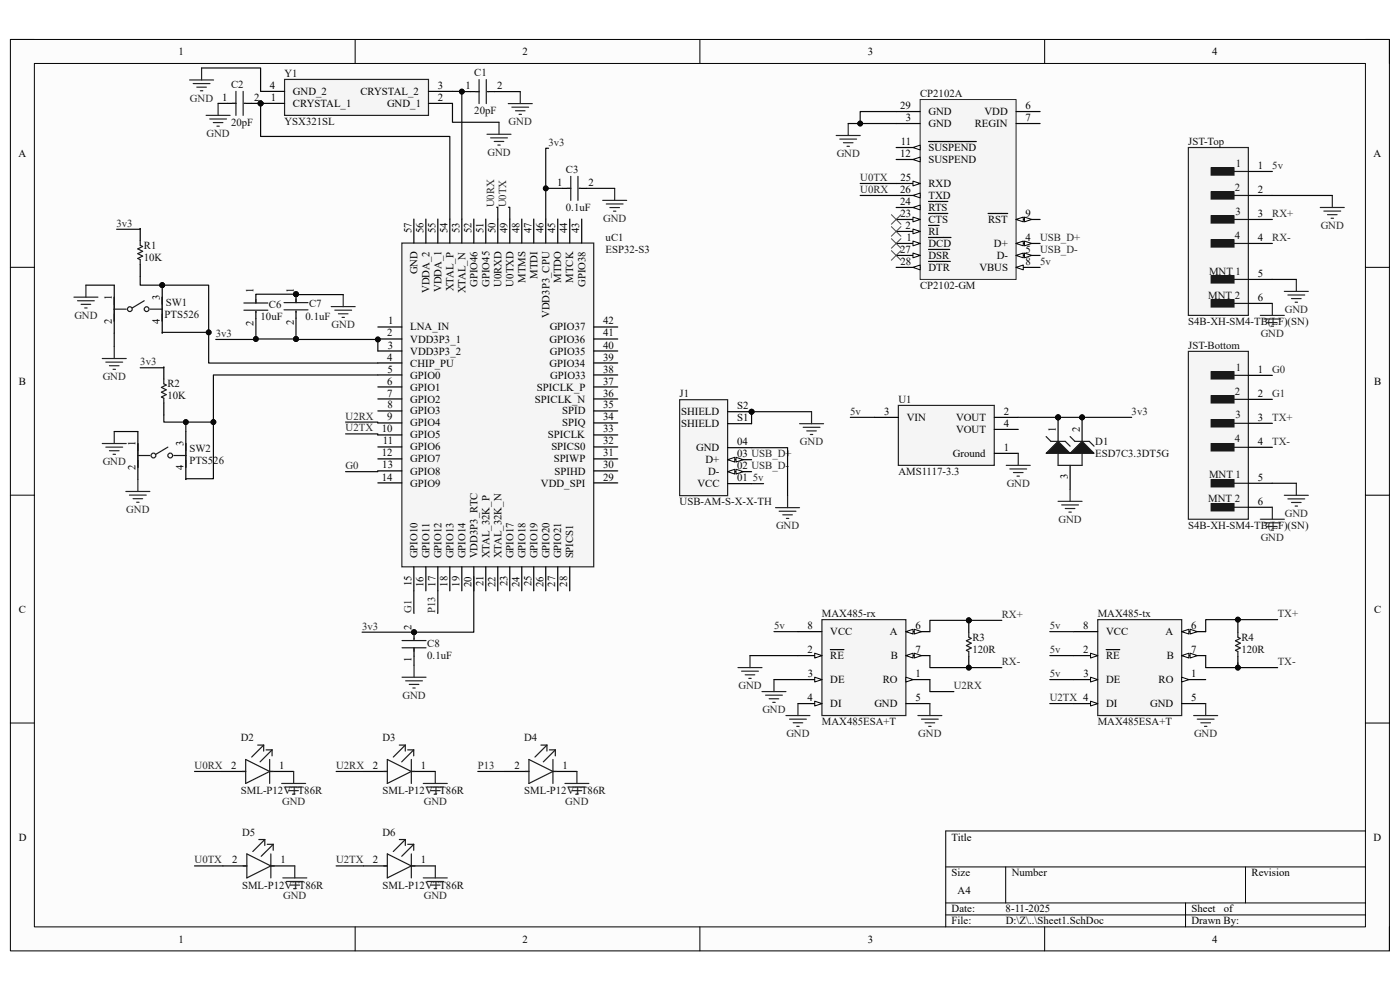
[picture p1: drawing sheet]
<svg xmlns="http://www.w3.org/2000/svg" width="297mm" height="210mm" viewBox="0 0 297 210" stroke-linecap="round" stroke-linejoin="round" font-family="sans-serif">
<defs><g id="words">
<g font-size="2.3">
<text x="37.9" y="11.7">1</text>
<text x="110.9" y="11.7">2</text>
<text x="184.1" y="11.7">3</text>
<text x="257.1" y="11.7">4</text>
<text x="47.2" y="21.4">1</text>
<text x="53.9" y="21.4">2</text>
<text x="57.3" y="18.9">4</text>
<text x="57.5" y="21.4">1</text>
<text x="62.1" y="22.7">CRYSTAL_1</text>
<text x="62.1" y="20.2">GND_2</text>
<text x="76.5" y="20.2">CRYSTAL_2</text>
<text x="82.1" y="22.7">GND_1</text>
<text x="92.9" y="21.4">2</text>
<text x="92.9" y="18.9">3</text>
<text x="98.7" y="18.9">1</text>
<text x="105.5" y="18.9">2</text>
<text x="191" y="23.2">29</text>
<text x="217.6" y="23.2">6</text>
<text x="192.2" y="25.7">3</text>
<text x="197" y="27">GND</text>
<text x="197" y="24.4">GND</text>
<text x="206.8" y="27">REGIN</text>
<text x="208.9" y="24.4">VDD</text>
<text x="217.6" y="25.7">7</text>
<text x="3.9" y="33.3">A</text>
<text x="191" y="33.3">12</text>
<text x="191.1" y="30.8">11</text>
<text x="197" y="32">SUSPEND</text>
<text x="197" y="34.6">SUSPEND</text>
<text x="266.9" y="35.9">1</text>
<text x="291.4" y="33.3">A</text>
<text x="118.2" y="39.5">1</text>
<text x="124.9" y="39.5">2</text>
<text x="191" y="40.9">26</text>
<text x="191" y="38.4">25</text>
<text x="197" y="39.7">RXD</text>
<text x="266.9" y="40.9">2</text>
<text x="191" y="43.5">24</text>
<text x="191.1" y="46">23</text>
<text x="197" y="47.3">CTS</text>
<text x="197" y="44.7">RTS</text>
<text x="197" y="42.2">TXD</text>
<text x="209.6" y="47.3">RST</text>
<text x="217.6" y="46">9</text>
<text x="266.9" y="46">3</text>
<text x="87.3" y="49.5" transform="rotate(-90 87.3 49.5)">57</text>
<text x="89.8" y="49.5" transform="rotate(-90 89.8 49.5)">56</text>
<text x="92.4" y="49.5" transform="rotate(-90 92.4 49.5)">55</text>
<text x="94.9" y="49.5" transform="rotate(-90 94.9 49.5)">54</text>
<text x="97.5" y="49.5" transform="rotate(-90 97.5 49.5)">53</text>
<text x="100" y="49.5" transform="rotate(-90 100 49.5)">52</text>
<text x="102.6" y="49.5" transform="rotate(-90 102.6 49.5)">51</text>
<text x="105.1" y="49.5" transform="rotate(-90 105.1 49.5)">50</text>
<text x="107.7" y="49.5" transform="rotate(-90 107.7 49.5)">49</text>
<text x="110.2" y="49.5" transform="rotate(-90 110.2 49.5)">48</text>
<text x="112.7" y="49.5" transform="rotate(-90 112.7 49.5)">47</text>
<text x="115.3" y="49.5" transform="rotate(-90 115.3 49.5)">46</text>
<text x="117.8" y="49.5" transform="rotate(-90 117.8 49.5)">45</text>
<text x="120.4" y="49.5" transform="rotate(-90 120.4 49.5)">44</text>
<text x="122.9" y="49.5" transform="rotate(-90 122.9 49.5)">43</text>
<text x="191" y="53.7">27</text>
<text x="192.1" y="48.6">2</text>
<text x="192.3" y="51.1">1</text>
<text x="197" y="52.4">DCD</text>
<text x="197" y="49.9">RI</text>
<text x="210.9" y="52.4">D+</text>
<text x="217.6" y="51.1">4</text>
<text x="217.6" y="53.7">5</text>
<text x="266.9" y="51.1">4</text>
<text x="88.6" y="58.2" transform="rotate(-90 88.6 58.2)">GND</text>
<text x="111.5" y="60" transform="rotate(-90 111.5 60)">MTMS</text>
<text x="114" y="59.1" transform="rotate(-90 114 59.1)">MTDI</text>
<text x="121.6" y="60" transform="rotate(-90 121.6 60)">MTCK</text>
<text x="191" y="56.2">28</text>
<text x="197" y="54.9">DSR</text>
<text x="197" y="57.5">DTR</text>
<text x="207.8" y="57.5">VBUS</text>
<text x="211.5" y="54.9">D-</text>
<text x="217.6" y="56.2">8</text>
<text x="266.9" y="58.8">5</text>
<text x="23.7" y="63.5" transform="rotate(-90 23.7 63.5)">1</text>
<text x="33.9" y="63.5" transform="rotate(-90 33.9 63.5)">3</text>
<text x="53.8" y="62.2" transform="rotate(-90 53.8 62.2)">1</text>
<text x="62.3" y="62.1" transform="rotate(-90 62.3 62.1)">1</text>
<text x="91.1" y="62.2" transform="rotate(-90 91.1 62.2)">VDDA_2</text>
<text x="93.6" y="62" transform="rotate(-90 93.6 62)">VDDA_1</text>
<text x="96.2" y="61.8" transform="rotate(-90 96.2 61.8)">XTAL_P</text>
<text x="98.8" y="62.2" transform="rotate(-90 98.8 62.2)">XTAL_N</text>
<text x="101.3" y="60.9" transform="rotate(-90 101.3 60.9)">GPIO46</text>
<text x="103.8" y="60.8" transform="rotate(-90 103.8 60.8)">GPIO45</text>
<text x="106.4" y="60.9" transform="rotate(-90 106.4 60.9)">U0RXD</text>
<text x="108.9" y="60.8" transform="rotate(-90 108.9 60.8)">U0TXD</text>
<text x="119.1" y="60" transform="rotate(-90 119.1 60)">MTDO</text>
<text x="124.2" y="60.9" transform="rotate(-90 124.2 60.9)">GPIO38</text>
<text x="266.9" y="63.8">6</text>
<text x="23.7" y="68.7" transform="rotate(-90 23.7 68.7)">2</text>
<text x="33.9" y="68.7" transform="rotate(-90 33.9 68.7)">4</text>
<text x="53.8" y="69.1" transform="rotate(-90 53.8 69.1)">2</text>
<text x="62.3" y="69" transform="rotate(-90 62.3 69)">2</text>
<text x="82.2" y="71.4">2</text>
<text x="82.3" y="68.8">1</text>
<text x="87" y="70.1">LNA_IN</text>
<text x="116.5" y="67.5" transform="rotate(-90 116.5 67.5)">VDD3P3_CPU</text>
<text x="116.6" y="70.1">GPIO37</text>
<text x="128" y="68.8">42</text>
<text x="128" y="71.4">41</text>
<text x="82.1" y="76.5">4</text>
<text x="82.3" y="74">3</text>
<text x="87" y="72.7">VDD3P3_1</text>
<text x="87" y="75.2">VDD3P3_2</text>
<text x="87" y="77.8">CHIP_PU</text>
<text x="116.6" y="72.7">GPIO36</text>
<text x="116.6" y="77.8">GPIO34</text>
<text x="116.7" y="75.2">GPIO35</text>
<text x="128" y="74">40</text>
<text x="128" y="76.5">39</text>
<text x="4" y="81.6">B</text>
<text x="82.2" y="81.6">6</text>
<text x="82.2" y="79">5</text>
<text x="87" y="80.3">GPIO0</text>
<text x="87" y="82.8">GPIO1</text>
<text x="113.9" y="82.8">SPICLK_P</text>
<text x="116.7" y="80.3">GPIO33</text>
<text x="128" y="79">38</text>
<text x="128" y="81.6">37</text>
<text x="266.9" y="79.1">1</text>
<text x="291.5" y="81.6">B</text>
<text x="82.2" y="84.1">7</text>
<text x="82.2" y="89.2">9</text>
<text x="82.2" y="86.7">8</text>
<text x="87" y="85.4">GPIO2</text>
<text x="87" y="87.9">GPIO3</text>
<text x="113.5" y="85.4">SPICLK_N</text>
<text x="119.3" y="87.9">SPID</text>
<text x="128" y="84.1">36</text>
<text x="128" y="86.7">35</text>
<text x="128" y="89.2">34</text>
<text x="144.5" y="88.1">SHIELD</text>
<text x="156.4" y="89.4">S1</text>
<text x="156.4" y="86.8">S2</text>
<text x="187.6" y="88">3</text>
<text x="192.4" y="89.3">VIN</text>
<text x="202.8" y="89.3">VOUT</text>
<text x="213" y="88">2</text>
<text x="266.9" y="84.2">2</text>
<text x="266.9" y="89.3">3</text>
<text x="28.7" y="94.6" transform="rotate(-90 28.7 94.6)">1</text>
<text x="38.9" y="94.6" transform="rotate(-90 38.9 94.6)">3</text>
<text x="81" y="91.7">10</text>
<text x="81.2" y="94.3">11</text>
<text x="87" y="90.5">GPIO4</text>
<text x="87" y="93">GPIO5</text>
<text x="87" y="95.5">GPIO6</text>
<text x="116.2" y="93">SPICLK</text>
<text x="117" y="95.5">SPICS0</text>
<text x="119.3" y="90.5">SPIQ</text>
<text x="128" y="91.7">33</text>
<text x="128" y="94.3">32</text>
<text x="144.5" y="90.6">SHIELD</text>
<text x="147.7" y="95.7">GND</text>
<text x="156.4" y="94.4">04</text>
<text x="202.8" y="91.8">VOUT</text>
<text x="213" y="90.6">4</text>
<text x="213" y="95.6">1</text>
<text x="224" y="91.6" transform="rotate(-90 224 91.6)">1</text>
<text x="229.1" y="91.6" transform="rotate(-90 229.1 91.6)">2</text>
<text x="266.9" y="94.4">4</text>
<text x="28.7" y="99.7" transform="rotate(-90 28.7 99.7)">2</text>
<text x="38.9" y="99.7" transform="rotate(-90 38.9 99.7)">4</text>
<text x="81" y="101.9">14</text>
<text x="81" y="96.8">12</text>
<text x="81.1" y="99.4">13</text>
<text x="87" y="98.1">GPIO7</text>
<text x="87" y="100.7">GPIO8</text>
<text x="117.5" y="98.1">SPIWP</text>
<text x="117.6" y="100.7">SPIHD</text>
<text x="128" y="96.8">31</text>
<text x="128" y="99.4">30</text>
<text x="128" y="101.9">29</text>
<text x="149.6" y="98.3">D+</text>
<text x="150.2" y="100.8">D-</text>
<text x="156.4" y="99.5">02 USB_D-</text>
<text x="156.4" y="97">03 USB_D+</text>
<text x="202.1" y="96.9">Ground</text>
<text x="226.5" y="101.7" transform="rotate(-90 226.5 101.7)">3</text>
<text x="266.9" y="102">5</text>
<text x="87" y="103.2">GPIO9</text>
<text x="114.8" y="103.2">VDD_SPI</text>
<text x="148" y="103.3">VCC</text>
<text x="156.4" y="102.1">01</text>
<text x="266.9" y="107.1">6</text>
<text x="88.6" y="118.4" transform="rotate(-90 88.6 118.4)">GPIO10</text>
<text x="91.1" y="118.4" transform="rotate(-90 91.1 118.4)">GPIO11</text>
<text x="93.6" y="118.4" transform="rotate(-90 93.6 118.4)">GPIO12</text>
<text x="96.2" y="118.4" transform="rotate(-90 96.2 118.4)">GPIO13</text>
<text x="98.8" y="118.4" transform="rotate(-90 98.8 118.4)">GPIO14</text>
<text x="101.3" y="118.4" transform="rotate(-90 101.3 118.4)">VDD3P3_RTC</text>
<text x="103.8" y="118.4" transform="rotate(-90 103.8 118.4)">XTAL_32K_P</text>
<text x="106.4" y="118.4" transform="rotate(-90 106.4 118.4)">XTAL_32K_N</text>
<text x="108.9" y="118.4" transform="rotate(-90 108.9 118.4)">GPIO17</text>
<text x="111.5" y="118.4" transform="rotate(-90 111.5 118.4)">GPIO18</text>
<text x="114" y="118.4" transform="rotate(-90 114 118.4)">GPIO19</text>
<text x="116.5" y="118.4" transform="rotate(-90 116.5 118.4)">GPIO20</text>
<text x="119.1" y="118.4" transform="rotate(-90 119.1 118.4)">GPIO21</text>
<text x="121.6" y="118.4" transform="rotate(-90 121.6 118.4)">SPICS1</text>
<text x="87.3" y="124.4" transform="rotate(-90 87.3 124.4)">15</text>
<text x="89.8" y="124.5" transform="rotate(-90 89.8 124.5)">16</text>
<text x="92.4" y="124.5" transform="rotate(-90 92.4 124.5)">17</text>
<text x="94.9" y="124.5" transform="rotate(-90 94.9 124.5)">18</text>
<text x="97.5" y="124.5" transform="rotate(-90 97.5 124.5)">19</text>
<text x="100" y="124.5" transform="rotate(-90 100 124.5)">20</text>
<text x="102.6" y="124.3" transform="rotate(-90 102.6 124.3)">21</text>
<text x="105.1" y="124.5" transform="rotate(-90 105.1 124.5)">22</text>
<text x="107.7" y="124.4" transform="rotate(-90 107.7 124.4)">23</text>
<text x="110.2" y="124.5" transform="rotate(-90 110.2 124.5)">24</text>
<text x="112.7" y="124.4" transform="rotate(-90 112.7 124.4)">25</text>
<text x="115.3" y="124.5" transform="rotate(-90 115.3 124.5)">26</text>
<text x="117.8" y="124.5" transform="rotate(-90 117.8 124.5)">27</text>
<text x="120.4" y="124.5" transform="rotate(-90 120.4 124.5)">28</text>
<text x="4" y="130">C</text>
<text x="291.5" y="130">C</text>
<text x="87.3" y="133.6" transform="rotate(-90 87.3 133.6)">2</text>
<text x="171.3" y="133.5">8</text>
<text x="176.1" y="134.7">VCC</text>
<text x="188.8" y="134.7">A</text>
<text x="194.2" y="133.5">6</text>
<text x="229.8" y="133.5">8</text>
<text x="234.7" y="134.7">VCC</text>
<text x="247.3" y="134.7">A</text>
<text x="252.7" y="133.5">6</text>
<text x="87.3" y="140.3" transform="rotate(-90 87.3 140.3)">1</text>
<text x="171.3" y="138.6">2</text>
<text x="171.4" y="143.6">3</text>
<text x="176.1" y="139.8">RE</text>
<text x="189" y="139.8">B</text>
<text x="194.2" y="138.6">7</text>
<text x="194.2" y="143.6">1</text>
<text x="229.8" y="138.6">2</text>
<text x="229.9" y="143.6">3</text>
<text x="234.7" y="139.8">RE</text>
<text x="247.5" y="139.8">B</text>
<text x="252.7" y="138.6">7</text>
<text x="252.7" y="143.6">1</text>
<text x="171.3" y="148.7">4</text>
<text x="176.1" y="144.9">DE</text>
<text x="176.1" y="150">DI</text>
<text x="185.5" y="150">GND</text>
<text x="187.3" y="144.9">RO</text>
<text x="194.2" y="148.7">5</text>
<text x="234.7" y="144.9">DE</text>
<text x="234.7" y="150">DI</text>
<text x="244" y="150">GND</text>
<text x="245.8" y="144.9">RO</text>
<text x="252.7" y="148.7">5</text>
<text x="49" y="163.2">2</text>
<text x="59.2" y="163.2">1</text>
<text x="79.1" y="163.2">2</text>
<text x="89.3" y="163.2">1</text>
<text x="109.1" y="163.2">2</text>
<text x="119.3" y="163.2">1</text>
<text x="4" y="178.3">D</text>
<text x="201.9" y="178.3">Title</text>
<text x="291.4" y="178.3">D</text>
<text x="49.3" y="183.2">2</text>
<text x="59.5" y="183.2">1</text>
<text x="79.1" y="183.2">2</text>
<text x="89.3" y="183.2">1</text>
<text x="201.9" y="185.9">Size</text>
<text x="214.6" y="185.9">Number</text>
<text x="265.5" y="185.9">Revision</text>
<text x="203.2" y="189.7">A4</text>
<text x="201.9" y="193.5">Date:</text>
<text x="201.9" y="196.1">File:</text>
<text x="213.3" y="193.5">8-11-2025</text>
<text x="213.4" y="196.1">D:\Z\..\Sheet1.SchDoc</text>
<text x="252.8" y="193.5">Sheet</text>
<text x="252.8" y="196.1">Drawn By:</text>
<text x="259.6" y="193.5">of</text>
<text x="37.9" y="199.9">1</text>
<text x="110.9" y="199.9">2</text>
<text x="184.1" y="199.9">3</text>
<text x="257.1" y="199.9">4</text>
</g>
<g font-size="2.3" fill="#0e0e0e">
<text x="60.4" y="16.3">Y1</text>
<text x="100.6" y="16.1">C1</text>
<text x="49" y="18.6">C2</text>
<text x="195.2" y="20.6">CP2102A</text>
<text x="49" y="26.8">20pF</text>
<text x="60.4" y="26.5">YSX321SL</text>
<text x="100.6" y="24.3">20pF</text>
<text x="252.1" y="30.8">JST-Top</text>
<text x="262.2" y="35.3">1</text>
<text x="120.1" y="36.7">C3</text>
<text x="262" y="40.4">2</text>
<text x="120.1" y="44.8">0.1uF</text>
<text x="262.1" y="45.5">3</text>
<text x="30.5" y="52.8">R1</text>
<text x="128.5" y="51.1">uC1</text>
<text x="128.5" y="53.6">ESP32-S3</text>
<text x="262" y="50.6">4</text>
<text x="30.5" y="55.3">10K</text>
<text x="256.5" y="58.3">MNT 1</text>
<text x="35.2" y="64.8">SW1</text>
<text x="57.1" y="65.3">C6</text>
<text x="65.6" y="65.2">C7</text>
<text x="195.2" y="61.3">CP2102-GM</text>
<text x="256.3" y="63.3">MNT 2</text>
<text x="34.9" y="67.5">PTS526</text>
<text x="55.3" y="68">10uF</text>
<text x="64.8" y="68">0.1uF</text>
<text x="252.1" y="68.9">S4B-XH-SM4-TB(LF)(SN)</text>
<text x="252.1" y="74">JST-Bottom</text>
<text x="35.5" y="82.2">R2</text>
<text x="262" y="83.7">2</text>
<text x="262.2" y="78.6">1</text>
<text x="35.5" y="84.7">10K</text>
<text x="144.2" y="84.3">J1</text>
<text x="190.6" y="85.5">U1</text>
<text x="262.1" y="88.8">3</text>
<text x="40.2" y="95.8">SW2</text>
<text x="232.4" y="94.4">D1</text>
<text x="262" y="93.9">4</text>
<text x="40.2" y="98.4">PTS526</text>
<text x="190.6" y="100.8">AMS1117-3.3</text>
<text x="232.4" y="96.9">ESD7C3.3DT5G</text>
<text x="256.5" y="101.5">MNT 1</text>
<text x="144.2" y="107.2">USB-AM-S-X-X-TH</text>
<text x="256.3" y="106.6">MNT 2</text>
<text x="252.1" y="112.2">S4B-XH-SM4-TB(LF)(SN)</text>
<text x="174.4" y="130.9">MAX485-rx</text>
<text x="232.9" y="130.9">MAX485-tx</text>
<text x="90.6" y="137.2">C8</text>
<text x="206.3" y="135.9">R3</text>
<text x="263.4" y="135.9">R4</text>
<text x="90.6" y="139.7">0.1uF</text>
<text x="206.3" y="138.5">120R</text>
<text x="263.4" y="138.5">120R</text>
<text x="174.4" y="153.8">MAX485ESA+T</text>
<text x="232.9" y="153.8">MAX485ESA+T</text>
<text x="51.1" y="157.3">D2</text>
<text x="81.2" y="157.3">D3</text>
<text x="111.2" y="157.3">D4</text>
<text x="51.1" y="168.5">SML-P12VTT86R</text>
<text x="81.2" y="168.5">SML-P12VTT86R</text>
<text x="111.2" y="168.5">SML-P12VTT86R</text>
<text x="51.4" y="177.3">D5</text>
<text x="81.2" y="177.3">D6</text>
<text x="51.4" y="188.5">SML-P12VTT86R</text>
<text x="81.2" y="188.5">SML-P12VTT86R</text>
</g>
<g font-size="2.3" fill="#262626">
<text x="40.3" y="21.5">GND</text>
<text x="43.8" y="29">GND</text>
<text x="107.9" y="26.5">GND</text>
<text x="103.4" y="33.1">GND</text>
<text x="116.4" y="30.9">3v3</text>
<text x="177.5" y="33.3">GND</text>
<text x="269.9" y="35.9">5v</text>
<text x="182.5" y="40.9">U0RX</text>
<text x="182.5" y="38.4">U0TX</text>
<text x="104.9" y="44" transform="rotate(-90 104.9 44)">U0RX</text>
<text x="107.4" y="44" transform="rotate(-90 107.4 44)">U0TX</text>
<text x="128" y="47.1">GND</text>
<text x="269.9" y="46">RX+</text>
<text x="24.7" y="48.1">3v3</text>
<text x="220.6" y="51.1">USB_D+</text>
<text x="220.6" y="53.7">USB_D-</text>
<text x="269.9" y="51.1">RX-</text>
<text x="280.2" y="48.6">GND</text>
<text x="220.6" y="56.2">5v</text>
<text x="15.8" y="67.6">GND</text>
<text x="45.8" y="71.5">3v3</text>
<text x="70.4" y="69.6">GND</text>
<text x="267.5" y="71.5">GND</text>
<text x="272.6" y="66.4">GND</text>
<text x="29.8" y="77.5">3v3</text>
<text x="21.8" y="80.6">GND</text>
<text x="269.9" y="79.1">G0</text>
<text x="73.3" y="89">U2RX</text>
<text x="180.4" y="88">5v</text>
<text x="240.1" y="88">3v3</text>
<text x="269.9" y="84.2">G1</text>
<text x="269.9" y="89.3">TX+</text>
<text x="73.3" y="91.5">U2TX</text>
<text x="169.7" y="94.4">GND</text>
<text x="269.9" y="94.4">TX-</text>
<text x="21.8" y="98.6">GND</text>
<text x="73.3" y="99.5">G0</text>
<text x="159.7" y="102.1">5v</text>
<text x="213.6" y="103.3">GND</text>
<text x="26.8" y="108.8">GND</text>
<text x="164.6" y="112.3">GND</text>
<text x="224.6" y="110.9">GND</text>
<text x="272.6" y="109.6">GND</text>
<text x="267.5" y="114.7">GND</text>
<text x="87.3" y="130.1" transform="rotate(-90 87.3 130.1)">G1</text>
<text x="92.3" y="130.1" transform="rotate(-90 92.3 130.1)">P13</text>
<text x="212.5" y="131.1">RX+</text>
<text x="271.1" y="130.9">TX+</text>
<text x="76.8" y="133.6">3v3</text>
<text x="164.2" y="133.5">5v</text>
<text x="222.7" y="133.5">5v</text>
<text x="212.5" y="141.1">RX-</text>
<text x="222.7" y="138.6">5v</text>
<text x="222.7" y="143.6">5v</text>
<text x="271.1" y="141.1">TX-</text>
<text x="85.4" y="148.3">GND</text>
<text x="156.7" y="146.2">GND</text>
<text x="202.4" y="146.2">U2RX</text>
<text x="222.7" y="148.7">U2TX 4</text>
<text x="161.8" y="151.3">GND</text>
<text x="166.8" y="156.4">GND</text>
<text x="194.8" y="156.4">GND</text>
<text x="253.3" y="156.4">GND</text>
<text x="41.3" y="163.2">U0RX</text>
<text x="71.3" y="163.2">U2RX</text>
<text x="101.3" y="163.2">P13</text>
<text x="59.9" y="170.8">GND</text>
<text x="89.9" y="170.8">GND</text>
<text x="119.9" y="170.8">GND</text>
<text x="41.3" y="183.2">U0TX</text>
<text x="71.3" y="183.2">U2TX</text>
<text x="60.1" y="190.8">GND</text>
<text x="89.9" y="190.8">GND</text>
</g>
</g></defs>
<path d="M2.2 8.4h292.6v193.3h-292.6z" fill-rule="evenodd" fill="#fcfcfc"/>
<path d="M2.2 8.4h292.6v193.3h-292.6z" fill="none" stroke="#000" stroke-width=".21"/>
<path d="M7.3 13.5h282.4v183.1h-282.4z" fill-rule="evenodd" fill="#fcfcfc"/>
<g fill="none" stroke="#000" stroke-width=".21">
<path d="M2.2 8.4h5.1M7.3 13.5h282.4v183.1h-282.4zM75.3 8.4v5.1M148.5 8.4v5.1M221.6 8.4v5.1M289.7 8.4h5.1v5.1M2.2 56.7h5.1M289.7 56.7h5.1M2.2 105h5.1M289.7 105.1h5.1M2.2 153.4h5.1M289.7 153.4h5.1"/>
<path d="M289.7 176.3h-89.1v20.3M75.3 196.6v5.1M148.5 196.6v5.1M200.6 183.9h89.1M200.6 191.5h89.1M200.6 194.1h89.1M213.4 183.9v7.6M221.6 196.6v5.1M251.5 191.5v5.1M264.2 183.9v7.6M294.8 196.6v5.1"/>
</g>
<path d="M85.3 51.6h40.7v68.6h-40.7z" fill-rule="evenodd" fill="#f5f5f5"/>
<path d="M85.3 51.6h40.7v68.6h-40.7z" fill="none" stroke="#262626" stroke-width=".25"/>
<g fill="none" stroke="#000" stroke-width=".25">
<path d="M87.8 46.5v5.1M90.3 46.5v5.1M92.9 46.5v5.1M95.4 46.5v5.1M98 46.5v5.1M100.5 46.5v5.1M103.1 46.5v5.1M105.6 46.5v5.1M108.2 46.5v5.1M110.7 46.5v5.1M113.2 46.5v5.1M115.8 46.5v5.1"/>
<path d="M118.3 46.5v5.1M120.9 46.5v5.1M123.4 46.5v5.1M80.2 69.4h5.1M80.2 71.9h5.1M80.2 74.5h5.1M80.2 77h5.1M80.2 79.5h5.1M126 69.4h5M126 71.9h5M126 74.5h5M126 77h5"/>
<path d="M126 79.5h5M80.2 87.2h5.1M80.2 89.7h5.1M80.2 92.3h5.1M80.2 94.8h5.1M80.2 97.4h5.1M80.2 99.9h5.1M80.2 82.1h5.1M80.2 84.6h5.1M126 82.1h5M126 84.6h5M126 87.2h5"/>
<path d="M126 89.7h5M126 92.3h5M126 94.8h5M126 97.4h5M126 99.9h5M80.2 102.4h5.1M126 102.4h5M87.8 120.2v5.1M90.3 120.2v5.1M92.9 120.2v5.1M95.4 120.2v5.1M98 120.2v5.1"/>
<path d="M100.5 120.2v5.1M103.1 120.2v5.1M105.6 120.2v5.1M108.2 120.2v5.1M110.7 120.2v5.1M113.2 120.2v5.1M115.8 120.2v5.1M118.3 120.2v5.1M120.9 120.2v5.1"/>
</g>
<path d="M190.6 86h20.3v12.7h-20.3z" fill-rule="evenodd" fill="#f5f5f5"/>
<path d="M190.6 86h20.3v12.7h-20.3z" fill="none" stroke="#262626" stroke-width=".25"/>
<path d="M185.5 88.5h5.1M210.9 88.5h5.1M210.9 91.1h5.1M210.9 96.2h5.1" fill="none" stroke="#000" stroke-width=".25"/>
<circle cx="159.4" cy="87.3" r=".51" fill="#0e0e0e"/>
<circle cx="159.4" cy="87.3" r=".51" fill="none" stroke="#0e0e0e" stroke-width=".21"/>
<path d="M144.2 84.8h10.2v20.3h-10.2z" fill-rule="evenodd" fill="#f5f5f5"/>
<path d="M144.2 84.8h10.2v20.3h-10.2z" fill="none" stroke="#262626" stroke-width=".25"/>
<path d="M154.4 102.6h5M154.4 100.1h5" fill="none" stroke="#000" stroke-width=".25"/>
<path d="M154.4 100.1l1.5-.6v1.1z" fill="#fbfbfb"/>
<path d="M154.4 100.1l1.5-.6v1.1z" fill="none" stroke="#000" stroke-width=".21"/>
<path d="M156.1 99.5l1.6 .6-1.6 .5z" fill="#fbfbfb"/>
<path d="M156.1 99.5l1.6 .6-1.6 .5z" fill="none" stroke="#000" stroke-width=".21"/>
<path d="M154.4 97.5h5" fill="none" stroke="#000" stroke-width=".25"/>
<path d="M154.4 97.5l1.5-.5v1z" fill="#fbfbfb"/>
<path d="M154.4 97.5l1.5-.5v1z" fill="none" stroke="#000" stroke-width=".21"/>
<path d="M156.1 97l1.6 .5-1.6 .5z" fill="#fbfbfb"/>
<path d="M156.1 97l1.6 .5-1.6 .5z" fill="none" stroke="#000" stroke-width=".21"/>
<path d="M154.4 95h5M154.4 89.9h5M154.4 87.3h5" fill="none" stroke="#000" stroke-width=".25"/>
<circle cx="159.4" cy="87.3" r=".51" fill="#0e0e0e"/>
<circle cx="159.4" cy="87.3" r=".51" fill="none" stroke="#0e0e0e" stroke-width=".21"/>
<g fill="none" stroke="#262626" stroke-width=".25">
<path d="M169.6 89.9h5.1M170.4 90.6h3.6M171.2 91.4h2M171.9 92.2h.5M172.2 87.3v2.6M213.5 98.7h5.1M214.2 99.5h3.6M216 96.2v2.5M164.5 107.7h5.1M165.3 108.5h3.6M166.1 109.2h2M166.8 110h.5"/>
<path d="M167.1 105.1v2.6M215 100.2h2M215.8 101h.5"/>
</g>
<path d="M252.1 31.3h12.7v35.6h-12.7z" fill-rule="evenodd" fill="#f5f5f5"/>
<path d="M252.1 31.3h12.7v35.6h-12.7z" fill="none" stroke="#262626" stroke-width=".25"/>
<path d="M257 35.6h4.8v1.5h-4.8z" fill-rule="evenodd" fill="#1c1c1c"/>
<path d="M257 35.6h4.8v1.5h-4.8zM259.2 36.4h5.6" fill="none" stroke="#1c1c1c" stroke-width=".25"/>
<path d="M257 40.7h4.8v1.5h-4.8z" fill-rule="evenodd" fill="#1c1c1c"/>
<path d="M257 40.7h4.8v1.5h-4.8zM259.2 41.5h5.6" fill="none" stroke="#1c1c1c" stroke-width=".25"/>
<path d="M257 45.8h4.8v1.5h-4.8z" fill-rule="evenodd" fill="#1c1c1c"/>
<path d="M257 45.8h4.8v1.5h-4.8zM259.2 46.6h5.6" fill="none" stroke="#1c1c1c" stroke-width=".25"/>
<path d="M257 50.9h4.8v1.5h-4.8z" fill-rule="evenodd" fill="#1c1c1c"/>
<path d="M257 50.9h4.8v1.5h-4.8zM259.2 51.6h5.6" fill="none" stroke="#1c1c1c" stroke-width=".25"/>
<path d="M257 58.5h4.8v1.5h-4.8z" fill-rule="evenodd" fill="#1c1c1c"/>
<path d="M257 58.5h4.8v1.5h-4.8zM259.2 59.3h5.6" fill="none" stroke="#1c1c1c" stroke-width=".25"/>
<path d="M257 63.6h4.8v1.5h-4.8z" fill-rule="evenodd" fill="#1c1c1c"/>
<path d="M257 63.6h4.8v1.5h-4.8zM259.2 64.4h5.6" fill="none" stroke="#1c1c1c" stroke-width=".25"/>
<path d="M264.8 36.4h5.1M264.8 41.5h5.1M264.8 46.6h5.1M264.8 51.6h5.1M264.8 59.3h5.1M264.8 64.4h5.1" fill="none" stroke="#000" stroke-width=".25"/>
<path d="M252.1 74.5h12.7v35.7h-12.7z" fill-rule="evenodd" fill="#f5f5f5"/>
<path d="M252.1 74.5h12.7v35.7h-12.7z" fill="none" stroke="#262626" stroke-width=".25"/>
<path d="M257 78.9h4.8v1.5h-4.8z" fill-rule="evenodd" fill="#1c1c1c"/>
<path d="M257 78.9h4.8v1.5h-4.8zM259.2 79.6h5.6" fill="none" stroke="#1c1c1c" stroke-width=".25"/>
<path d="M257 84h4.8v1.5h-4.8z" fill-rule="evenodd" fill="#1c1c1c"/>
<path d="M257 84h4.8v1.5h-4.8zM259.2 84.7h5.6" fill="none" stroke="#1c1c1c" stroke-width=".25"/>
<path d="M257 89h4.8v1.6h-4.8z" fill-rule="evenodd" fill="#1c1c1c"/>
<path d="M257 89h4.8v1.6h-4.8zM259.2 89.8h5.6" fill="none" stroke="#1c1c1c" stroke-width=".25"/>
<path d="M257 94.1h4.8v1.6h-4.8z" fill-rule="evenodd" fill="#1c1c1c"/>
<path d="M257 94.1h4.8v1.6h-4.8zM259.2 94.9h5.6" fill="none" stroke="#1c1c1c" stroke-width=".25"/>
<path d="M257 101.8h4.8v1.5h-4.8z" fill-rule="evenodd" fill="#1c1c1c"/>
<path d="M257 101.8h4.8v1.5h-4.8zM259.2 102.5h5.6" fill="none" stroke="#1c1c1c" stroke-width=".25"/>
<path d="M257 106.8h4.8v1.6h-4.8z" fill-rule="evenodd" fill="#1c1c1c"/>
<path d="M257 106.8h4.8v1.6h-4.8zM259.2 107.6h5.6" fill="none" stroke="#1c1c1c" stroke-width=".25"/>
<path d="M264.8 79.6h5.1M264.8 84.7h5.1M264.8 89.8h5.1M264.8 94.9h5.1M264.8 102.5h5.1M264.8 107.6h5.1" fill="none" stroke="#000" stroke-width=".25"/>
<g fill="none" stroke="#262626" stroke-width=".25">
<path d="M275 59.3v2.5M280.1 44h5.1M280.9 44.8h3.5M281.6 45.5h2.1M282.4 46.3h.5M282.6 41.5v2.5M267.4 66.9h5.1M268.1 67.7h3.6M268.9 68.4h2M269.7 69.2h.5M269.9 64.4v2.5M272.5 61.8h5.1"/>
<path d="M273.2 62.6h3.6M274 63.3h2M274.8 64.1h.5M267.4 110.2h5.1M268.1 110.9h3.6M268.9 111.7h2M269.7 112.4h.5M269.9 107.6v2.6M272.5 105.1h5.1M273.2 105.8h3.6M274 106.6h2M274.8 107.4h.5"/>
<path d="M275 102.5v2.6"/>
</g>
<path d="M195.2 21.1h20.4v38.2h-20.4z" fill-rule="evenodd" fill="#f5f5f5"/>
<path d="M195.2 21.1h20.4v38.2h-20.4z" fill="none" stroke="#262626" stroke-width=".21"/>
<path d="M190.1 51.6h5.1" fill="none" stroke="#000" stroke-width=".25"/>
<path d="M193.7 51.1l1.5 .5-1.5 .6z" fill="#fbfbfb"/>
<path d="M193.7 51.1l1.5 .5-1.5 .6z" fill="none" stroke="#000" stroke-width=".21"/>
<path d="M190.1 49.1h5.1M197 50.4h4.8" fill="none" stroke="#000" stroke-width=".25"/>
<path d="M193.7 48.6l1.5 .5-1.5 .5z" fill="#fbfbfb"/>
<path d="M193.7 48.6l1.5 .5-1.5 .5z" fill="none" stroke="#000" stroke-width=".21"/>
<path d="M190.1 26.2h5.1M197 47.8h2.2M215.6 51.6h5.1" fill="none" stroke="#000" stroke-width=".25"/>
<path d="M215.6 51.6l1.5-.5v1.1z" fill="#fbfbfb"/>
<path d="M215.6 51.6l1.5-.5v1.1z" fill="none" stroke="#000" stroke-width=".21"/>
<path d="M217.3 51.1l1.6 .5-1.6 .6z" fill="#fbfbfb"/>
<path d="M217.3 51.1l1.6 .5-1.6 .6z" fill="none" stroke="#000" stroke-width=".21"/>
<path d="M215.6 54.2h5.1" fill="none" stroke="#000" stroke-width=".25"/>
<path d="M215.6 54.2l1.5-.5v1z" fill="#fbfbfb"/>
<path d="M215.6 54.2l1.5-.5v1z" fill="none" stroke="#000" stroke-width=".21"/>
<path d="M217.3 53.7l1.6 .5-1.6 .5z" fill="#fbfbfb"/>
<path d="M217.3 53.7l1.6 .5-1.6 .5z" fill="none" stroke="#000" stroke-width=".21"/>
<path d="M215.6 23.7h5.1M215.6 26.2h5.1M215.6 56.7h5.1" fill="none" stroke="#000" stroke-width=".25"/>
<path d="M215.6 56.7l1.5-.5v1z" fill="#fbfbfb"/>
<path d="M215.6 56.7l1.5-.5v1z" fill="none" stroke="#000" stroke-width=".21"/>
<path d="M215.6 46.6h5.1" fill="none" stroke="#000" stroke-width=".25"/>
<path d="M215.6 46.6l1.5-.6v1.1z" fill="#fbfbfb"/>
<path d="M215.6 46.6l1.5-.6v1.1z" fill="none" stroke="#000" stroke-width=".21"/>
<path d="M217.3 46l1.6 .6-1.6 .5z" fill="#fbfbfb"/>
<path d="M217.3 46l1.6 .6-1.6 .5z" fill="none" stroke="#000" stroke-width=".21"/>
<path d="M190.1 31.3h5.1M209.6 45.3h4.2" fill="none" stroke="#000" stroke-width=".25"/>
<path d="M193.7 31.3l1.5-.5v1z" fill="#fbfbfb"/>
<path d="M193.7 31.3l1.5-.5v1z" fill="none" stroke="#000" stroke-width=".21"/>
<path d="M190.1 33.8h5.1M197 30h10.1" fill="none" stroke="#000" stroke-width=".25"/>
<path d="M193.7 33.8l1.5-.5v1z" fill="#fbfbfb"/>
<path d="M193.7 33.8l1.5-.5v1z" fill="none" stroke="#000" stroke-width=".21"/>
<path d="M190.1 46.6h5.1" fill="none" stroke="#000" stroke-width=".25"/>
<path d="M193.7 46l1.5 .6-1.5 .5z" fill="#fbfbfb"/>
<path d="M193.7 46l1.5 .6-1.5 .5z" fill="none" stroke="#000" stroke-width=".21"/>
<path d="M190.1 44h5.1M197 45.3h4.1" fill="none" stroke="#000" stroke-width=".25"/>
<path d="M193.7 44l1.5-.5v1z" fill="#fbfbfb"/>
<path d="M193.7 44l1.5-.5v1z" fill="none" stroke="#000" stroke-width=".21"/>
<path d="M190.1 38.9h5.1M197 42.7h4.1" fill="none" stroke="#000" stroke-width=".25"/>
<path d="M193.7 38.4l1.5 .5-1.5 .5z" fill="#fbfbfb"/>
<path d="M193.7 38.4l1.5 .5-1.5 .5z" fill="none" stroke="#000" stroke-width=".21"/>
<path d="M190.1 41.5h5.1" fill="none" stroke="#000" stroke-width=".25"/>
<path d="M193.7 41.5l1.5-.5v1z" fill="#fbfbfb"/>
<path d="M193.7 41.5l1.5-.5v1z" fill="none" stroke="#000" stroke-width=".21"/>
<path d="M190.1 54.2h5.1" fill="none" stroke="#000" stroke-width=".25"/>
<path d="M193.7 53.7l1.5 .5-1.5 .5z" fill="#fbfbfb"/>
<path d="M193.7 53.7l1.5 .5-1.5 .5z" fill="none" stroke="#000" stroke-width=".21"/>
<path d="M190.1 56.7h5.1M197 52.9h4.5" fill="none" stroke="#000" stroke-width=".25"/>
<path d="M193.7 56.7l1.5-.5v1z" fill="#fbfbfb"/>
<path d="M193.7 56.7l1.5-.5v1z" fill="none" stroke="#000" stroke-width=".21"/>
<path d="M190.1 23.7h5.1M197 55.5h4.6M29.2 91.5v10.2M39.4 91.5v10.2" fill="none" stroke="#000" stroke-width=".25"/>
<path d="M177.4 28.7h5.1M178.2 29.5h3.5M178.9 30.3h2.1M179.7 31h.5M179.9 26.2v2.5" fill="none" stroke="#262626" stroke-width=".25"/>
<path d="M189.1 45.5l2 2.1M189.1 48.1l2 2M189.1 50.6l2 2.1M189.1 53.2l2 2M191.1 45.5l-2 2.1M191.1 48.1l-2 2M191.1 50.6l-2 2.1M191.1 53.2l-2 2" fill="none" stroke="#4c4c4c" stroke-width=".21"/>
<g fill="none" stroke="#1c1c1c" stroke-width=".25">
<path d="M29.2 96.6h2.6M29.2 94.1v5.1M35.6 94.9l-2.5 1.5M36.9 96.6h2.5M39.4 94.1v5.1"/>
<circle cx="32.6" cy="96.6" r=".51"/>
<circle cx="36.1" cy="96.6" r=".51"/>
</g>
<circle cx="55.3" cy="21.9" r=".51" fill="#0e0e0e"/>
<circle cx="55.3" cy="21.9" r=".51" fill="none" stroke="#0e0e0e" stroke-width=".21"/>
<path d="M60.4 16.8h30.5v7.7h-30.5z" fill-rule="evenodd" fill="#f5f5f5"/>
<path d="M60.4 16.8h30.5v7.7h-30.5z" fill="none" stroke="#262626" stroke-width=".25"/>
<path d="M55.3 21.9h5.1" fill="none" stroke="#000" stroke-width=".25"/>
<circle cx="55.3" cy="21.9" r=".51" fill="#0e0e0e"/>
<circle cx="55.3" cy="21.9" r=".51" fill="none" stroke="#0e0e0e" stroke-width=".21"/>
<path d="M55.3 19.4h5.1M90.9 19.4h5.1M90.9 21.9h5.1M34.8 77.9v2.5M34.8 85.5v2.5" fill="none" stroke="#000" stroke-width=".25"/>
<path d="M34.8 80.4v1l.5 .3-1.1 .5 1.1 .5-1.1 .5 1.1 .5-1.1 .5 .6 .3v1" fill="none" stroke="#1c1c1c" stroke-width=".25"/>
<circle cx="205.5" cy="131.6" r=".51" fill="#0e0e0e"/>
<circle cx="205.5" cy="131.6" r=".51" fill="none" stroke="#0e0e0e" stroke-width=".21"/>
<path d="M205.5 131.6v2.6" fill="none" stroke="#000" stroke-width=".25"/>
<circle cx="205.5" cy="131.6" r=".51" fill="#0e0e0e"/>
<circle cx="205.5" cy="131.6" r=".51" fill="none" stroke="#0e0e0e" stroke-width=".21"/>
<path d="M205.5 139.2v2.6" fill="none" stroke="#000" stroke-width=".25"/>
<path d="M205.5 134.2v1l.5 .2-1 .5 1 .5-1 .5 1 .6-1 .5 .5 .2v1" fill="none" stroke="#1c1c1c" stroke-width=".25"/>
<path d="M174.4 131.4h17.8v20.4h-17.8z" fill-rule="evenodd" fill="#f5f5f5"/>
<path d="M174.4 131.4h17.8v20.4h-17.8z" fill="none" stroke="#262626" stroke-width=".25"/>
<path d="M169.3 134h5.1M169.3 139.1h5.1" fill="none" stroke="#000" stroke-width=".25"/>
<path d="M172.8 138.6l1.6 .5-1.6 .5z" fill="#fbfbfb"/>
<path d="M172.8 138.6l1.6 .5-1.6 .5z" fill="none" stroke="#000" stroke-width=".21"/>
<path d="M176.2 137.8h2.8M192.2 134h5.1" fill="none" stroke="#000" stroke-width=".25"/>
<path d="M192.2 134l1.5-.5v1z" fill="#fbfbfb"/>
<path d="M192.2 134l1.5-.5v1z" fill="none" stroke="#000" stroke-width=".21"/>
<path d="M194 133.5l1.5 .5-1.5 .5z" fill="#fbfbfb"/>
<path d="M194 133.5l1.5 .5-1.5 .5z" fill="none" stroke="#000" stroke-width=".21"/>
<path d="M192.2 139.1h5.1" fill="none" stroke="#000" stroke-width=".25"/>
<path d="M192.2 139.1l1.5-.5v1z" fill="#fbfbfb"/>
<path d="M192.2 139.1l1.5-.5v1z" fill="none" stroke="#000" stroke-width=".21"/>
<path d="M194 138.6l1.5 .5-1.5 .5z" fill="#fbfbfb"/>
<path d="M194 138.6l1.5 .5-1.5 .5z" fill="none" stroke="#000" stroke-width=".21"/>
<path d="M169.3 144.2h5.1" fill="none" stroke="#000" stroke-width=".25"/>
<path d="M172.8 143.7l1.6 .5-1.6 .5z" fill="#fbfbfb"/>
<path d="M172.8 143.7l1.6 .5-1.6 .5z" fill="none" stroke="#000" stroke-width=".21"/>
<path d="M169.3 149.3h5.1" fill="none" stroke="#000" stroke-width=".25"/>
<path d="M172.8 148.7l1.6 .6-1.6 .5z" fill="#fbfbfb"/>
<path d="M172.8 148.7l1.6 .6-1.6 .5z" fill="none" stroke="#000" stroke-width=".21"/>
<path d="M192.2 144.2h5.1" fill="none" stroke="#000" stroke-width=".25"/>
<path d="M192.2 143.7l1.5 .5-1.5 .5z" fill="#fbfbfb"/>
<path d="M192.2 143.7l1.5 .5-1.5 .5z" fill="none" stroke="#000" stroke-width=".21"/>
<path d="M192.2 149.3h5.1" fill="none" stroke="#000" stroke-width=".25"/>
<g fill="none" stroke="#262626" stroke-width=".25">
<path d="M159.1 139.1v2.5M156.6 141.6h5.1M157.3 142.4h3.6M158.1 143.2h2M158.9 143.9h.5M161.7 146.7h5M162.4 147.5h3.6M163.2 148.2h2M163.9 149h.6M164.2 144.2v2.5M166.7 151.8h5.1M167.5 152.6h3.6"/>
<path d="M168.3 153.3h2M169 154.1h.5M169.3 149.3v2.5M194.7 151.8h5.1M195.5 152.6h3.6M196.3 153.3h2M197 154.1h.5M197.3 149.3v2.5"/>
</g>
<path d="M232.9 131.4h17.8v20.4h-17.8z" fill-rule="evenodd" fill="#f5f5f5"/>
<path d="M232.9 131.4h17.8v20.4h-17.8z" fill="none" stroke="#262626" stroke-width=".25"/>
<path d="M227.8 134h5.1M227.8 139.1h5.1" fill="none" stroke="#000" stroke-width=".25"/>
<path d="M231.4 138.6l1.5 .5-1.5 .5z" fill="#fbfbfb"/>
<path d="M231.4 138.6l1.5 .5-1.5 .5z" fill="none" stroke="#000" stroke-width=".21"/>
<path d="M234.7 137.8h2.9M250.7 134h5.1" fill="none" stroke="#000" stroke-width=".25"/>
<path d="M250.7 134l1.5-.5v1z" fill="#fbfbfb"/>
<path d="M250.7 134l1.5-.5v1z" fill="none" stroke="#000" stroke-width=".21"/>
<path d="M252.5 133.5l1.5 .5-1.5 .5z" fill="#fbfbfb"/>
<path d="M252.5 133.5l1.5 .5-1.5 .5z" fill="none" stroke="#000" stroke-width=".21"/>
<path d="M250.7 139.1h5.1" fill="none" stroke="#000" stroke-width=".25"/>
<path d="M250.7 139.1l1.5-.5v1z" fill="#fbfbfb"/>
<path d="M250.7 139.1l1.5-.5v1z" fill="none" stroke="#000" stroke-width=".21"/>
<path d="M252.5 138.6l1.5 .5-1.5 .5z" fill="#fbfbfb"/>
<path d="M252.5 138.6l1.5 .5-1.5 .5z" fill="none" stroke="#000" stroke-width=".21"/>
<path d="M227.8 144.2h5.1" fill="none" stroke="#000" stroke-width=".25"/>
<path d="M231.4 143.7l1.5 .5-1.5 .5z" fill="#fbfbfb"/>
<path d="M231.4 143.7l1.5 .5-1.5 .5z" fill="none" stroke="#000" stroke-width=".21"/>
<path d="M227.8 149.3h5.1" fill="none" stroke="#000" stroke-width=".25"/>
<path d="M231.4 148.7l1.5 .6-1.5 .5z" fill="#fbfbfb"/>
<path d="M231.4 148.7l1.5 .6-1.5 .5z" fill="none" stroke="#000" stroke-width=".21"/>
<path d="M250.7 144.2h5.1" fill="none" stroke="#000" stroke-width=".25"/>
<path d="M250.7 143.7l1.5 .5-1.5 .5z" fill="#fbfbfb"/>
<path d="M250.7 143.7l1.5 .5-1.5 .5z" fill="none" stroke="#000" stroke-width=".21"/>
<path d="M54.3 62.5v1.8M54.3 66.1v1.5M262.6 131.6v2.6M262.6 139.2v2.6M250.7 149.3h5.1" fill="none" stroke="#000" stroke-width=".25"/>
<path d="M253.2 151.8h5.1M254 152.6h3.6M254.8 153.3h2M255.5 154.1h.5M255.8 149.3v2.5" fill="none" stroke="#262626" stroke-width=".25"/>
<path d="M51.7 64.3h5.1M51.7 65.8h5.1M54.3 63.5v.8M54.3 66.1v.2M262.6 134.2v1l.5 .2-1 .5 1 .5-1 .5 1 .6-1 .5 .5 .2v1" fill="none" stroke="#1c1c1c" stroke-width=".25"/>
<circle cx="62.8" cy="62.4" r=".51" fill="#0e0e0e"/>
<circle cx="62.8" cy="62.4" r=".51" fill="none" stroke="#0e0e0e" stroke-width=".21"/>
<path d="M62.8 62.4v1.8" fill="none" stroke="#000" stroke-width=".25"/>
<circle cx="62.8" cy="62.4" r=".51" fill="#0e0e0e"/>
<circle cx="62.8" cy="62.4" r=".51" fill="none" stroke="#0e0e0e" stroke-width=".21"/>
<path d="M99.9 19.4h1.7M103.4 19.4h1.5M48.3 21.9h1.8M51.8 21.9h1.6M62.8 66v1.5" fill="none" stroke="#000" stroke-width=".25"/>
<path d="M50.1 19.4v5.1M51.6 19.4v5.1M100.9 19.4h.7M101.6 16.9v5.1M103.2 16.9v5.1M103.4 19.4h.3M49.3 21.9h.8M51.8 21.9h.3M60.3 64.2h5M60.3 65.7h5M62.8 63.4v.8M62.8 66v.2" fill="none" stroke="#1c1c1c" stroke-width=".25"/>
<path d="M26.7 104.3h5.1M27.5 105h3.5M28.2 105.8h2.1M29 106.6h.5M29.2 101.7v2.6" fill="none" stroke="#262626" stroke-width=".25"/>
<circle cx="34.4" cy="60.5" r=".51" fill="#0e0e0e"/>
<circle cx="34.4" cy="60.5" r=".51" fill="none" stroke="#0e0e0e" stroke-width=".21"/>
<path d="M24.2 60.5v10.2M34.4 60.5v5.1" fill="none" stroke="#000" stroke-width=".25"/>
<circle cx="34.4" cy="60.5" r=".51" fill="#0e0e0e"/>
<circle cx="34.4" cy="60.5" r=".51" fill="none" stroke="#0e0e0e" stroke-width=".21"/>
<path d="M119.3 40h1.8M122.9 40h1.5M29.7 48.5v2.5M29.7 56.1v2.6M34.4 65.6v5.1" fill="none" stroke="#000" stroke-width=".25"/>
<g fill="none" stroke="#1c1c1c" stroke-width=".25">
<path d="M120.3 40h.8M121.1 37.4v5.1M122.6 37.4v5.1M122.9 40h.2M29.7 51v1l.6 .3-1.1 .5 1.1 .5-1.1 .5 1.1 .5-1.1 .5 .5 .3v1M24.2 65.6h2.6M24.2 63v5.1M30.6 63.8l-2.5 1.5M31.9 65.6h2.5M34.4 63v5.1"/>
<circle cx="27.5" cy="65.6" r=".51"/>
<circle cx="31.1" cy="65.6" r=".51"/>
</g>
<g fill="none" stroke="#262626" stroke-width=".25">
<path d="M40.2 17h5.1M41 17.7h3.5M41.7 18.5h2.1M42.5 19.3h.5M42.8 14.4v2.6M110.4 19.4v2.6M43.7 24.5h5.1M44.5 25.2h3.6M45.3 26h2M46 26.8h.5M46.3 21.9v2.6M103.3 28.5h5.1"/>
<path d="M104.1 29.2h3.5M104.8 30h2.1M105.6 30.8h.5M105.9 25.9v2.6M107.8 22h5.1M108.6 22.7h3.6M109.4 23.5h2M110.1 24.3h.5M130.4 40v2.5M127.9 42.5h5M128.6 43.3h3.6M129.4 44h2"/>
<path d="M130.1 44.8h.6M21.7 76.1h5.1M22.5 76.8h3.5M23.2 77.6h2.1M24 78.3h.5M24.2 73.5v2.6M70.3 65h5.1M71 65.8h3.6M71.8 66.6h2M72.6 67.3h.5M72.8 62.5v2.5"/>
</g>
<circle cx="87.8" cy="134.1" r=".51" fill="#0e0e0e"/>
<circle cx="87.8" cy="134.1" r=".51" fill="none" stroke="#0e0e0e" stroke-width=".21"/>
<path d="M87.8 134.1v1.5M87.8 137.4v1.8" fill="none" stroke="#000" stroke-width=".25"/>
<circle cx="87.8" cy="134.1" r=".51" fill="#0e0e0e"/>
<circle cx="87.8" cy="134.1" r=".51" fill="none" stroke="#0e0e0e" stroke-width=".21"/>
<path d="M85.3 137.4h5.1M85.3 135.9h5.1M87.8 135.4v.2M87.8 137.4v.8" fill="none" stroke="#1c1c1c" stroke-width=".25"/>
<path d="M85.3 143.7h5.1M86.1 144.4h3.5M86.8 145.2h2.1M87.6 146h.5M87.8 141.1v2.6" fill="none" stroke="#262626" stroke-width=".25"/>
<circle cx="224.5" cy="88.5" r=".51" fill="#0e0e0e"/>
<circle cx="224.5" cy="88.5" r=".51" fill="none" stroke="#0e0e0e" stroke-width=".21"/>
<circle cx="229.6" cy="88.5" r=".51" fill="#0e0e0e"/>
<circle cx="229.6" cy="88.5" r=".51" fill="none" stroke="#0e0e0e" stroke-width=".21"/>
<path d="M224.5 88.5v5.1" fill="none" stroke="#000" stroke-width=".25"/>
<circle cx="224.5" cy="88.5" r=".51" fill="#0e0e0e"/>
<circle cx="224.5" cy="88.5" r=".51" fill="none" stroke="#0e0e0e" stroke-width=".21"/>
<path d="M229.6 88.5v5.1" fill="none" stroke="#000" stroke-width=".25"/>
<circle cx="229.6" cy="88.5" r=".51" fill="#0e0e0e"/>
<circle cx="229.6" cy="88.5" r=".51" fill="none" stroke="#0e0e0e" stroke-width=".21"/>
<path d="M227 98.7v5.1" fill="none" stroke="#000" stroke-width=".25"/>
<path d="M224.5 96.2v2.5h5.1v-2.5" fill="none" stroke="#1c1c1c" stroke-width=".25"/>
<path d="M221.9 96.2l2.6-2.6 2.5 2.6z" fill="#1c1c1c"/>
<path d="M221.9 96.2l2.6-2.6 2.5 2.6zM221.9 92.6l1 1h3.1l1 1" fill="none" stroke="#1c1c1c" stroke-width=".25"/>
<path d="M227 96.2l2.6-2.6 2.5 2.6z" fill="#1c1c1c"/>
<g fill="none" stroke="#1c1c1c" stroke-width=".25">
<path d="M227 96.2l2.6-2.6 2.5 2.6zM227 92.6l1 1h3.1l1 1M54.7 158.1h1.2M55.9 158.1l-2.5 2.5M55.9 158.1v1.2M56.4 159.1h1.3M57.7 159.1l-2.5 2.5M57.7 159.1v1.2M84.7 158.1h1.3M86 158.1l-2.6 2.5M86 158.1v1.2M86.5 159.1h1.3"/>
<path d="M87.8 159.1l-2.6 2.5M87.8 159.1v1.2M114.8 158.1h1.2M116 158.1l-2.5 2.5M116 158.1v1.2M116.5 159.1h1.3M117.8 159.1l-2.5 2.5M117.8 159.1v1.2M51.4 163.7h.7M52.1 161.1l5.1 2.6-5.1 2.5zM54.9 178.1h1.3M56.2 178.1l-2.6 2.5"/>
<path d="M56.2 178.1v1.3M56.7 179.1h1.3M57.2 161.1v5.1M57.2 163.7h.8M58 179.1l-2.6 2.6M58 179.1v1.3M81.4 163.7h.8M82.2 161.1l5.1 2.6-5.1 2.5zM84.7 178.1h1.3M86 178.1v1.3M86 178.1l-2.6 2.5M86.5 179.1h1.3"/>
<path d="M87.3 163.7h.7M87.3 161.1v5.1M87.8 179.1v1.3M87.8 179.1l-2.6 2.6M111.5 163.7h.7M112.2 161.1l5.1 2.6-5.1 2.5zM117.3 163.7h.8M117.3 161.1v5.1M51.6 183.7h.8M52.4 181.1l5.1 2.6-5.1 2.5zM57.5 183.7h.7M57.5 181.1v5.1"/>
<path d="M81.4 183.7h.8M82.2 181.1l5.1 2.6-5.1 2.5zM87.3 181.1v5.1M87.3 183.7h.7"/>
</g>
<g fill="none" stroke="#262626" stroke-width=".25">
<path d="M15.7 63h5.1M16.4 63.8h3.6M17.2 64.6h2M18 65.3h.5M18.2 60.5v2.5M21.7 94.1h5.1M22.5 94.9h3.5M23.2 95.6h2.1M24 96.4h.5M24.2 91.5v2.6M224.5 106.4h5.1M225.2 107.1h3.6"/>
<path d="M226 107.9h2M226.8 108.6h.5M227 103.8v2.6M59.8 166.2h5M60.5 167h3.6M61.3 167.7h2M62 168.5h.6M62.3 163.7v2.5M89.8 166.2h5.1M90.6 167h3.5M91.3 167.7h2.1M92.1 168.5h.5"/>
<path d="M92.3 163.7v2.5M119.9 166.2h5M120.6 167h3.6M121.4 167.7h2M122.1 168.5h.5M122.4 163.7v2.5M60 186.2h5.1M60.8 187h3.5M61.5 187.8h2.1M62.3 188.5h.5M62.5 183.7v2.5M89.8 186.2h5.1"/>
<path d="M90.6 187h3.5M91.3 187.8h2.1M92.1 188.5h.5M92.4 183.7v2.5"/>
</g>
<path d="M47 163.7h5.1M57.2 163.7h5.1M77.1 163.7h5.1M87.3 163.7h5M107.1 163.7h5.1M117.3 163.7h5.1M47.3 183.7h5.1M57.5 183.7h5M77.1 183.7h5.1M87.3 183.7h5.1" fill="none" stroke="#000" stroke-width=".25"/>
<path d="M172.2 87.3h-12.8v2.6M180.4 88.5h5.1M159.4 102.6h2.6" fill="none" stroke="#0e0e0e" stroke-width=".25"/>
<circle cx="159.4" cy="87.3" r=".51" fill="#0e0e0e"/>
<circle cx="159.4" cy="87.3" r=".51" fill="none" stroke="#0e0e0e" stroke-width=".21"/>
<path d="M179.9 26.2h10.2M182.5 38.9h7.6M182.5 41.5h7.6M269.9 41.5h12.7M269.9 59.3h5.1M159.4 95h7.7v10.1M269.9 102.5h5.1" fill="none" stroke="#0e0e0e" stroke-width=".25"/>
<circle cx="182.5" cy="26.2" r=".51" fill="#0e0e0e"/>
<circle cx="182.5" cy="26.2" r=".51" fill="none" stroke="#0e0e0e" stroke-width=".21"/>
<path d="M190.1 23.7h-7.6v2.5" fill="none" stroke="#0e0e0e" stroke-width=".25"/>
<circle cx="182.5" cy="26.2" r=".51" fill="#0e0e0e"/>
<circle cx="182.5" cy="26.2" r=".51" fill="none" stroke="#0e0e0e" stroke-width=".21"/>
<path d="M164.2 134h5.1M212.5 131.6h-15.2v2.4" fill="none" stroke="#0e0e0e" stroke-width=".25"/>
<circle cx="205.5" cy="131.6" r=".51" fill="#0e0e0e"/>
<circle cx="205.5" cy="131.6" r=".51" fill="none" stroke="#0e0e0e" stroke-width=".21"/>
<path d="M197.3 139.1v2.5h15.2" fill="none" stroke="#0e0e0e" stroke-width=".25"/>
<circle cx="205.5" cy="141.6" r=".51" fill="#0e0e0e"/>
<circle cx="205.5" cy="141.6" r=".51" fill="none" stroke="#0e0e0e" stroke-width=".21"/>
<path d="M159.1 139.1h10.2M222.7 139.1h5.1M222.7 134h5.1M255.8 139.1v2.5h15.2M164.2 144.2h5.1M197.3 144.2v2.5h5.1M222.7 144.2h5.1M222.7 149.3h5.1" fill="none" stroke="#0e0e0e" stroke-width=".25"/>
<circle cx="262.6" cy="141.6" r=".51" fill="#0e0e0e"/>
<circle cx="262.6" cy="141.6" r=".51" fill="none" stroke="#0e0e0e" stroke-width=".21"/>
<path d="M271 131.4h-15.2v2.6" fill="none" stroke="#0e0e0e" stroke-width=".25"/>
<circle cx="262.6" cy="131.4" r=".51" fill="#0e0e0e"/>
<circle cx="262.6" cy="131.4" r=".51" fill="none" stroke="#0e0e0e" stroke-width=".21"/>
<path d="M29.7 48.5v.1h-5M34.8 77.9v.1h-5.1M62.8 67.5v4.4" fill="none" stroke="#0e0e0e" stroke-width=".25"/>
<circle cx="62.8" cy="71.9" r=".51" fill="#0e0e0e"/>
<circle cx="62.8" cy="71.9" r=".51" fill="none" stroke="#0e0e0e" stroke-width=".21"/>
<path d="M62.8 62.4l-8.5 .1" fill="none" stroke="#0e0e0e" stroke-width=".25"/>
<circle cx="62.8" cy="62.4" r=".51" fill="#0e0e0e"/>
<circle cx="62.8" cy="62.4" r=".51" fill="none" stroke="#0e0e0e" stroke-width=".21"/>
<path d="M62.8 62.4l10 .1" fill="none" stroke="#0e0e0e" stroke-width=".25"/>
<circle cx="62.8" cy="62.4" r=".51" fill="#0e0e0e"/>
<circle cx="62.8" cy="62.4" r=".51" fill="none" stroke="#0e0e0e" stroke-width=".21"/>
<path d="M53.4 21.9h1.9M124.4 40h6" fill="none" stroke="#0e0e0e" stroke-width=".25"/>
<circle cx="55.3" cy="21.9" r=".51" fill="#0e0e0e"/>
<circle cx="55.3" cy="21.9" r=".51" fill="none" stroke="#0e0e0e" stroke-width=".21"/>
<path d="M96 19.4h3.9" fill="none" stroke="#0e0e0e" stroke-width=".25"/>
<circle cx="98" cy="19.4" r=".51" fill="#0e0e0e"/>
<circle cx="98" cy="19.4" r=".51" fill="none" stroke="#0e0e0e" stroke-width=".21"/>
<path d="M42.8 14.4h12.5v5M104.9 19.4h5.5M46.3 21.9h2M96 21.9v4h9.9M54.3 71.9h8.5" fill="none" stroke="#0e0e0e" stroke-width=".25"/>
<circle cx="54.3" cy="71.9" r=".51" fill="#0e0e0e"/>
<circle cx="54.3" cy="71.9" r=".51" fill="none" stroke="#0e0e0e" stroke-width=".21"/>
<circle cx="62.8" cy="71.9" r=".51" fill="#0e0e0e"/>
<circle cx="62.8" cy="71.9" r=".51" fill="none" stroke="#0e0e0e" stroke-width=".21"/>
<path d="M54.3 67.6v4.4h-8.5" fill="none" stroke="#0e0e0e" stroke-width=".25"/>
<circle cx="54.3" cy="71.9" r=".51" fill="#0e0e0e"/>
<circle cx="54.3" cy="71.9" r=".51" fill="none" stroke="#0e0e0e" stroke-width=".21"/>
<path d="M216 88.5h8.5M87.8 139.2v1.9" fill="none" stroke="#0e0e0e" stroke-width=".25"/>
<circle cx="224.5" cy="88.5" r=".51" fill="#0e0e0e"/>
<circle cx="224.5" cy="88.5" r=".51" fill="none" stroke="#0e0e0e" stroke-width=".21"/>
<path d="M224.5 88.5h15.6" fill="none" stroke="#0e0e0e" stroke-width=".25"/>
<circle cx="224.5" cy="88.5" r=".51" fill="#0e0e0e"/>
<circle cx="224.5" cy="88.5" r=".51" fill="none" stroke="#0e0e0e" stroke-width=".21"/>
<circle cx="229.6" cy="88.5" r=".51" fill="#0e0e0e"/>
<circle cx="229.6" cy="88.5" r=".51" fill="none" stroke="#0e0e0e" stroke-width=".21"/>
<path d="M80.2 79.5h-34.9v10h-10.5v-1.5" fill="none" stroke="#0e0e0e" stroke-width=".25"/>
<circle cx="45.3" cy="89.5" r=".51" fill="#0e0e0e"/>
<circle cx="45.3" cy="89.5" r=".51" fill="none" stroke="#0e0e0e" stroke-width=".21"/>
<circle cx="39.4" cy="89.5" r=".51" fill="#0e0e0e"/>
<circle cx="39.4" cy="89.5" r=".51" fill="none" stroke="#0e0e0e" stroke-width=".21"/>
<path d="M29.7 58.7v1.8h14.6v16.5h35.9" fill="none" stroke="#0e0e0e" stroke-width=".25"/>
<circle cx="34.4" cy="60.5" r=".51" fill="#0e0e0e"/>
<circle cx="34.4" cy="60.5" r=".51" fill="none" stroke="#0e0e0e" stroke-width=".21"/>
<circle cx="44.3" cy="70.5" r=".51" fill="#0e0e0e"/>
<circle cx="44.3" cy="70.5" r=".51" fill="none" stroke="#0e0e0e" stroke-width=".21"/>
<path d="M55.3 21.9v7h40.1v17.6" fill="none" stroke="#0e0e0e" stroke-width=".25"/>
<circle cx="55.3" cy="21.9" r=".51" fill="#0e0e0e"/>
<circle cx="55.3" cy="21.9" r=".51" fill="none" stroke="#0e0e0e" stroke-width=".21"/>
<path d="M98 19.4v27.1" fill="none" stroke="#0e0e0e" stroke-width=".25"/>
<circle cx="98" cy="19.4" r=".51" fill="#0e0e0e"/>
<circle cx="98" cy="19.4" r=".51" fill="none" stroke="#0e0e0e" stroke-width=".21"/>
<path d="M105.4 44h.2v2.5M107.9 44h.3v2.5M62.8 71.9l17.4 .1M73.3 89.5h6.9v.2M73.3 92h6.9v.3M80.2 99.9v.2h-6.9" fill="none" stroke="#0e0e0e" stroke-width=".25"/>
<circle cx="62.8" cy="71.9" r=".51" fill="#0e0e0e"/>
<circle cx="62.8" cy="71.9" r=".51" fill="none" stroke="#0e0e0e" stroke-width=".21"/>
<circle cx="80.2" cy="72" r=".51" fill="#0e0e0e"/>
<circle cx="80.2" cy="72" r=".51" fill="none" stroke="#0e0e0e" stroke-width=".21"/>
<path d="M80.2 71.9v2.6" fill="none" stroke="#0e0e0e" stroke-width=".25"/>
<circle cx="80.2" cy="72" r=".51" fill="#0e0e0e"/>
<circle cx="80.2" cy="72" r=".51" fill="none" stroke="#0e0e0e" stroke-width=".21"/>
<path d="M100.5 122.3v11.8h-23.7" fill="none" stroke="#0e0e0e" stroke-width=".25"/>
<circle cx="87.8" cy="134.1" r=".51" fill="#0e0e0e"/>
<circle cx="87.8" cy="134.1" r=".51" fill="none" stroke="#0e0e0e" stroke-width=".21"/>
<path d="M39.4 89.5v2M87.8 125.3v4.8M92.9 125.3l-.1 4.8M41.3 163.7h5.7M71.3 163.7h5.8M101.4 163.7h5.7M41.3 183.7h6M71.3 183.7h5.8" fill="none" stroke="#0e0e0e" stroke-width=".25"/>
<circle cx="39.4" cy="89.5" r=".51" fill="#0e0e0e"/>
<circle cx="39.4" cy="89.5" r=".51" fill="none" stroke="#0e0e0e" stroke-width=".21"/>
<path d="M44.3 70.5h-9.9v.2" fill="none" stroke="#0e0e0e" stroke-width=".25"/>
<circle cx="44.3" cy="70.5" r=".51" fill="#0e0e0e"/>
<circle cx="44.3" cy="70.5" r=".51" fill="none" stroke="#0e0e0e" stroke-width=".21"/>
<path d="M45.3 89.5v12.1h-5.9v.1" fill="none" stroke="#0e0e0e" stroke-width=".25"/>
<circle cx="45.3" cy="89.5" r=".51" fill="#0e0e0e"/>
<circle cx="45.3" cy="89.5" r=".51" fill="none" stroke="#0e0e0e" stroke-width=".21"/>
<path d="M115.8 40v6.5M18.2 60.5h6M24.2 70.7v2.8M24.2 91.5h5" fill="none" stroke="#0e0e0e" stroke-width=".25"/>
<circle cx="115.8" cy="40" r=".51" fill="#0e0e0e"/>
<circle cx="115.8" cy="40" r=".51" fill="none" stroke="#0e0e0e" stroke-width=".21"/>
<path d="M116.4 31.4h-.6v8.6h3.5" fill="none" stroke="#0e0e0e" stroke-width=".25"/>
<circle cx="115.8" cy="40" r=".51" fill="#0e0e0e"/>
<circle cx="115.8" cy="40" r=".51" fill="none" stroke="#0e0e0e" stroke-width=".21"/>
<path d="M205.5 141.6v.2" fill="none" stroke="#0e0e0e" stroke-width=".25"/>
<circle cx="205.5" cy="141.6" r=".51" fill="#0e0e0e"/>
<circle cx="205.5" cy="141.6" r=".51" fill="none" stroke="#0e0e0e" stroke-width=".21"/>
<path d="M262.6 131.4v.2" fill="none" stroke="#0e0e0e" stroke-width=".25"/>
<circle cx="262.6" cy="131.4" r=".51" fill="#0e0e0e"/>
<circle cx="262.6" cy="131.4" r=".51" fill="none" stroke="#0e0e0e" stroke-width=".21"/>
<path d="M262.6 140.6v1.2" fill="none" stroke="#0e0e0e" stroke-width=".25"/>
<circle cx="262.6" cy="141.6" r=".51" fill="#0e0e0e"/>
<circle cx="262.6" cy="141.6" r=".51" fill="none" stroke="#0e0e0e" stroke-width=".21"/>
<use href="#words"/>
</svg>
